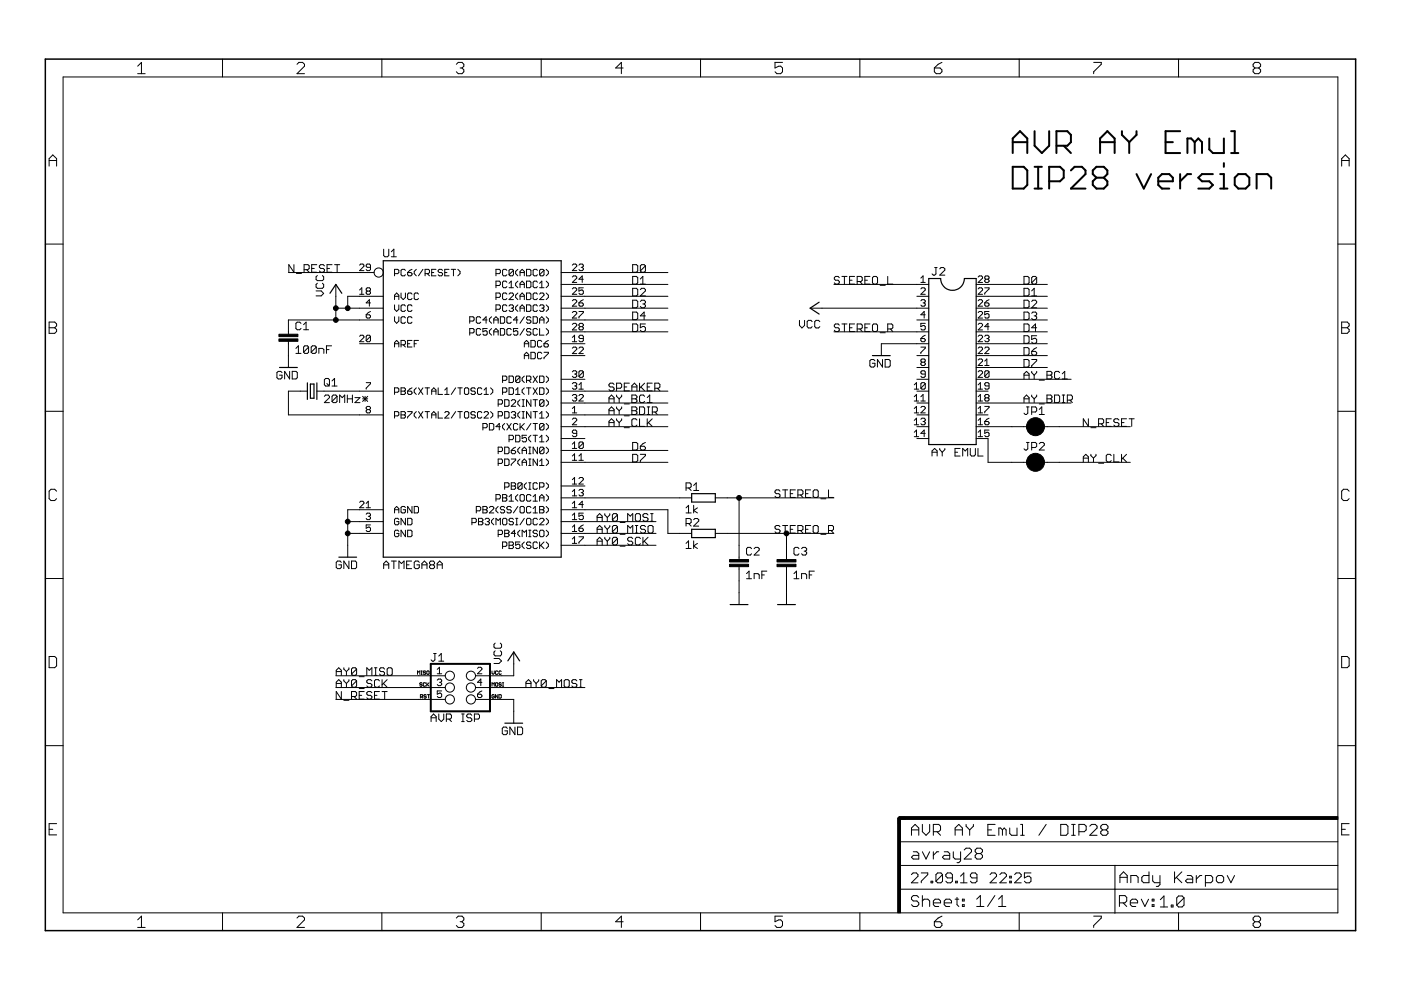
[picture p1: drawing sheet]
<svg xmlns="http://www.w3.org/2000/svg" width="297mm" height="210mm" viewBox="0 0 297 210" stroke-linecap="round" stroke-linejoin="round" font-family="sans-serif">
<g fill="none" stroke="#000" stroke-width=".21">
<path d="M13.4 16.3h270.3v177.2h-270.3zM29.2 14l.8-.8v2.4M29.2 15.6h1.6M47.2 12.5v3.8M63 13.6l.4-.4h.8l.4 .4v.4l-1.6 1.6h1.6M81 12.5v3.8M96.8 13.6l.4-.4h.8l.3 .4v.4l-.3 .4M97.6 14.4h.4M98 14.4l.3 .4v.4l-.3 .4h-.8l-.4-.4M114.7 12.5v3.8M132.1 14.4h-1.6l1.2-1.2v2.4M148.5 12.5v3.8"/>
<path d="M165.9 13.2h-1.6v1.2l.8-.4h.4l.4 .4v.8l-.4 .4h-.8l-.4-.4M182.3 12.5v3.8M198.1 14.4h1.2l.4 .4v.4l-.4 .4h-.8l-.4-.4zM199.7 13.2l-.8 .4-.8 .8M216.1 12.5v3.8M231.9 13.2h1.6v.4l-1.6 1.6v.4M249.9 12.5v3.8M266.1 14.4l-.4-.4v-.4l.4-.4h.8l.4 .4v.4l-.4 .4M266.1 14.4l-.4 .4v.4l.4 .4h.8l.4-.4v-.4l-.4-.4M266.1 14.4h.8M10.4 35.2v-1.6l.8-.7 .8 .7v1.6M10.4 34h1.6"/>
<path d="M284.5 34h1.5M284.5 35.2v-1.6l.7-.7 .8 .7v1.6M9.6 51.8h3.8M61.2 57.8h18.1M62.3 56.1v1.6l-1.1-1.6v1.6M62.8 58h1.1M64.5 57.2h.8l.3-.3v-.5l-.3-.3h-.8v1.6M65 57.2l.6 .5M66.1 56.9h.5M67.2 56.1h-1.1v1.6h1.1M67.3 58.4l-.3 .3v.5l.3 .3h1l.3-.3v-.5l-.3-.3M68.8 56.4l-.3-.3h-.5l-.3 .3v.2l.3 .3h.5l.3 .3v.2l-.3 .3h-.5l-.3-.3"/>
<path d="M69.3 56.9h.6M70.4 56.1h-1.1v1.6h1.1M71 56.1h1M71.5 56.1v1.6M76.2 56.2l.3-.2h.4l.3 .2v.3l-1 .9h1M78.5 56.7h-.6l-.3-.2 .3-.5h.4l.2 .2v.9l-.2 .3h-.4l-.3-.3M81.3 52.8v1.4l.3 .2h.5l.3-.2v-1.4M83 53.4l.5-.6v1.6M83 54.4h1M83.7 58h.6l.3-.2v-.5l-.3-.2h-.6v1.4M86 57.3l-.3-.2h-.4l-.3 .2v1l.3 .2h.4l.3-.2M86.4 57.8h.7l.3 .5-.3 .2h-.4l-.3-.2z"/>
<path d="M87.4 57.1l-1 .7M88.3 57.1l-.5 .5v.4l.5 .5M89.7 57.1l-1 1.4M90.1 58h.7l.3-.2v-.5l-.3-.2h-.7v1.4M90.6 58l.5 .5M91.5 57.8h.5M92.4 57.1h-.9v1.4h.9M93.8 57.3l-.2-.2h-.5l-.2 .2 .2 .5h.5l.2 .2-.2 .5h-.5l-.2-.2M94.3 57.8h.5M95.2 57.1h-.9v1.4h.9M95.7 57.1h.9M96.1 57.1v1.4"/>
<path d="M97.1 57.1l.4 .5v.4l-.4 .5M105.2 58h.7l.2-.2v-.5l-.2-.2h-.7v1.4M107.5 57.3l-.3-.2h-.4l-.2 .2v1l.2 .2h.4l.3-.2M107.5 59.8l-.3-.2h-.4l-.2 .2v1l.2 .2h.4l.3-.2M108.9 57.3l-.3-.2h-.4l-.3 .2v1M108.9 57.3v1l-.3 .2h-.4l-.3-.2M108.9 57.3l-1 1M109.8 57.1l-.5 .5v.4l.5 .5M109.8 59.6l-.5 .5v.4l.5 .5M110.3 58.5v-.9l.4-.5 .5 .5v.9M110.3 57.8h.9M111.6 57.1h.7l.3 .2v1l-.3 .2h-.7z"/>
<path d="M111.6 59.6h.7l.3 .2v1l-.3 .2h-.7zM113.9 57.3l-.2-.2h-.4l-.3 .2v1l.3 .2h.4l.2-.2M113.9 59.8l-.2-.2h-.4l-.3 .2v1l.3 .2h.4l.2-.2M115.3 57.3l-.2-.2h-.5l-.2 .2v1M115.3 57.3v1l-.2 .2h-.5l-.2-.2M115.3 57.3l-.9 1M115.8 57.1l.5 .5v.4l-.5 .5M115.8 59.6l.5 .5v.4l-.5 .5M119 57.8h22.6M121.3 56.2l.3-.2h.4l.3 .2v.3l-1 .9h1M121.3 58.7l.3-.2h.4l.3 .2v.3l-1 .9h1M122.7 56.2l.3-.2h.4l.3 .2-.3 .5"/>
<path d="M123.2 56.7h.2M123.4 56.7l.3 .2-.3 .5h-.4l-.3-.3M123.7 59.2h-1l.7-.7v1.4M134.1 56.1h.8l.3 .3v1l-.3 .3h-.8zM134.1 58.6h.8l.3 .3v1.1l-.3 .2h-.8zM135.8 59.2l.5-.6v1.6M136.8 56.4v1l-.2 .3h-.6l-.2-.3M136.8 56.4l-.2-.3h-.6l-.2 .3v1M136.8 56.4l-1 1M177.9 58.9l-.2-.3h-.6l-.2 .3v.3l.2 .2h.6l.2 .3v.3l-.2 .2h-.6l-.2-.2M178.5 58.6h1.1M179 58.6v1.6"/>
<path d="M180.1 59.4h.6M181.2 58.6h-1.1v1.6h1.1M181.7 59.7h.8l.3-.3v-.5l-.3-.3h-.8v1.6M182.3 59.7l.5 .5M183.4 59.4h.5M184.4 58.6h-1v1.6h1M185 58.9l.3-.3h.5l.3 .3v1.1l-.3 .2h-.5l-.3-.2zM188.2 58.6v1.6h1.1M195.2 59.9h1M195.2 59l.5-.5v1.4M198.2 56.7h.5M198.4 56.7v1.4l-.2 .2h-.3l-.3-.2"/>
<path d="M199.2 57l.3-.3h.5l.3 .3v.3l-1.1 1h1.1M207.4 58.7l.2-.2h.5l.2 .2v.3l-.9 .9h.9M209 59.2l-.2 .2 .2 .5h.5l.2-.2-.2-.5M209 59.2l-.2-.2 .2-.5h.5l.2 .2-.2 .5M209 59.2h.5M217.1 58.6h.8l.3 .3v1.1l-.3 .2h-.8zM219.8 58.9l-.3-.3h-.5l-.3 .3v1.1M219.8 58.9v1.1l-.3 .2h-.5l-.3-.2M219.8 58.9l-1.1 1.1M283.7 51.8h3.7M10.4 69.5h1.2M10.4 68.3h1.2l.4 .4v.4l-.4 .4 .4 .4v.4l-.4 .4h-1.2z"/>
<path d="M59.8 79l-.3-.3h-.5l-.3 .3v1.1l.3 .2h.5l.3-.2v-.6h-.6M61.2 72.4v5.5M61.4 78.7v1.6l-1.1-1.6v1.6M62 78.7h.8l.2 .3v1.1l-.2 .2h-.8zM62.7 73.9l.6-.6v1.6M62.7 74.9h1.1M63.8 68.6l-.3-.3h-.5l-.3 .3v1l.3 .3h.5l.3-.3M64.4 69.9h1M64.4 68.8l.5-.5v1.6M65.4 73.6v1.1l-.2 .2h-.6l-.2-.2M65.4 73.6l-.2-.3h-.6l-.2 .3v1.1M65.4 73.6l-1 1.1"/>
<path d="M67 61.7h1.1l.5 .5-.5 .5h-1.1M67.1 73.6v1.1l-.3 .2h-.5l-.3-.2M67.1 73.6l-.3-.3h-.5l-.3 .3v1.1M67.1 73.6l-1.1 1.1M67.3 60l-.3 .3v.6l.3 .2h1l.3-.2v-.6l-.3-.3M67.6 74.9v-1h.8l.3 .2v.8M69.2 74.1h.6M70.3 73.3h-1.1v1.6M71.2 65.3h10.1M71.2 60.3v7.5M76.2 71.3l.3-.2h.4l.3 .2v.2l-1 1h1M76.2 72.9h5.1"/>
<path d="M76.2 61.5l.5-.5v1.4M76.2 62.4h1M77.6 66.7h.7l.2 .5-.2 .2h-.4l-.3-.2zM77.9 61.7h.4M77.9 61.7l-.3 .2 .3 .5h.4l.2-.2v-.3l-.2-.2M77.9 61.7l-.3-.2 .3-.5h.4l.2 .3-.2 .4M78.5 71.3v.9l-.2 .3h-.4l-.3-.3M78.5 71.3l-.2-.2h-.4l-.3 .2v.9M78.5 64.2h-.9l.7-.7v1.4M78.5 66l-.9 .7M78.5 71.3l-.9 .9M81.3 62.8h-7.6v2.5"/>
<path d="M81.3 67.8h-20.1v3.1M83.7 63.5v-.9l.4-.5 .5 .5v.9M83.7 64.6v1l.4 .4 .5-.4v-1M83.7 67.2v.9l.4 .4 .5-.4v-.9M83.7 73.6v-1l.4-.4 .5 .4v1M83.7 72.9h.9M83.7 62.8h.9M85 62.1v1l.5 .4 .5-.4v-1M85 73.1h.7l.3-.2v-.5l-.3-.2h-.7v1.4M85.5 73.1l.5 .5M86 64.9l-.3-.3h-.4l-.3 .3v.9l.3 .2h.4l.3-.2M86 67.4l-.3-.2h-.4l-.3 .2v.9l.3 .2h.4l.3-.2"/>
<path d="M86.4 72.9h.5M87.4 62.4l-.3-.3h-.4l-.3 .3v.9l.3 .2h.4l.3-.2M87.4 64.9l-.3-.3h-.4l-.3 .3v.9l.3 .2h.4l.3-.2M87.4 67.4l-.3-.2h-.4l-.3 .2v.9l.3 .2h.4l.3-.2M87.4 72.2h-1v1.4h1M87.8 72.9h.5M88.7 62.4l-.2-.3h-.5l-.2 .3v.9l.2 .2h.5l.2-.2M88.7 72.2h-.9v1.4M99.6 68.1h.7l.2-.3v-.4l-.2-.2h-.7v1.3M99.6 70.6h.7l.2-.2v-.5l-.2-.2h-.7v1.4M101.9 67.4l-.2-.2h-.5l-.2 .2v.9l.2 .2h.5l.2-.2M101.9 69.9l-.2-.2h-.5l-.2 .2v.9l.2 .3h.5l.2-.3"/>
<path d="M103.3 69.7h-.9v.7l.7-.3 .2 .3v.4l-.2 .3h-.5l-.2-.3M103.3 67.8h-.9l.7-.6v1.3M104.2 67.2l-.4 .4v.5l.4 .4M104.2 69.7l-.4 .4v.5l.4 .5M104.7 68.5v-.9l.5-.4 .4 .4v.9M104.7 71.1v-1l.5-.4 .4 .4v1M104.7 70.4h.9M104.7 67.8h.9M105.2 65.6h.7l.2-.3v-.4l-.2-.3h-.7v1.4M105.2 63.1h.7l.2-.3v-.4l-.2-.3h-.7v1.4M105.2 60.5h.7l.2-.2v-.5l-.2-.2h-.7v1.4M106.1 67.2h.7l.2 .2v.9l-.2 .2h-.7z"/>
<path d="M106.1 69.7h.7l.2 .2v.9l-.2 .3h-.7zM107.5 62.4l-.3-.3h-.4l-.2 .3v.9l.2 .2h.4l.3-.2M107.5 64.9l-.3-.3h-.4l-.2 .3v.9l.2 .2h.4l.3-.2M107.9 79.7h.7l.3 .2v1l-.3 .2h-.7zM107.9 62.4l.3-.3h.4l.3 .3v.2l-1 .9h1M107.9 64.9l.3-.3h.4l.3 .3-.3 .4M107.9 61h1M107.9 60.1l.5-.5v1.4M108.4 67.4l-.2-.2h-.5l-.2 .2v.9l.2 .2h.5l.2-.2M108.4 69.9l-.2-.2h-.5l-.2 .2v.9l.2 .3h.5l.2-.3M108.4 65.3h.2M108.6 65.3l.3 .3-.3 .4h-.4l-.3-.2"/>
<path d="M109.8 69.7h-.9v.7l.7-.3 .2 .3v.4l-.2 .3h-.5l-.2-.3M109.8 62.1l-.5 .5v.5l.5 .4M109.8 64.6l-.5 .5v.5l.5 .4M109.8 67.8h-.9l.7-.6v1.3M110.2 79.9l-.2-.2h-.4l-.3 .2v1M110.2 79.9v1l-.2 .2h-.4l-.3-.2M110.2 79.9l-.9 1M110.3 61v-.9l.4-.5 .5 .5v.9M110.3 63.5v-.9l.4-.5 .5 .5v.9M110.3 66v-.9l.4-.5 .5 .5v.9M110.3 62.8h.9M110.3 65.3h.9"/>
<path d="M110.3 60.3h.9M111.2 79.7l-.5 .5v.4l.5 .5M111.2 72.9h.9M111.2 73.6v-1l.4-.4 .5 .4v1M111.2 76.1v-.9l.4-.5 .5 .5v.9M111.2 75.4h.9M111.2 69.7l-.9 1.4M111.2 67.2l-.9 1.3M111.6 62.1h.7l.3 .3v.9l-.3 .2h-.7zM111.6 64.6h.7l.3 .3v.9l-.3 .2h-.7zM112.6 67.4l-.3-.2h-.4l-.3 .4 .3 .2h.4l.3 .5-.3 .2h-.4l-.3-.2M112.6 69.9l-.3-.2h-.4l-.3 .4 .3 .3h.4l.3 .4-.3 .3h-.4l-.3-.3"/>
<path d="M112.6 72.2h.7l.2 .2v.9l-.2 .3h-.7zM112.6 74.7h.7l.2 .2v1l-.2 .2h-.7zM113 67.2h.7l.2 .2v.9l-.2 .2h-.7zM113 79.7l.9 1.4M113.9 62.4l-.2-.3h-.4l-.3 .3v.9l.3 .2h.4l.2-.2M113.9 64.9l-.2-.3h-.4l-.3 .3v.9l.3 .2h.4l.2-.2M113.9 69.9l-.2-.2h-.4l-.3 .2v.9l.3 .3h.4l.2-.3M113.9 79.7l-.9 1.4M114.4 68.5v-.9l.5-.4 .4 .4v.9M114.4 69.7v1.4h.9M114.4 79.7h.7l.2 .2v1l-.2 .2h-.7zM114.4 64.9l.2-.3h.5l.2 .3-.2 .4"/>
<path d="M114.4 62.4l.2-.3h.5l.2 .3v.2l-.9 .9h.9M114.4 61h.9M114.4 60.1l.5-.5v1.4M114.4 67.8h.9M114.9 72.4l-.3-.2h-.4l-.2 .2v.9l.2 .3h.4l.3-.3M114.9 74.9l-.3-.2h-.4l-.2 .2v1l.2 .2h.4l.3-.2M114.9 65.3h.2M115.1 65.3l.2 .3-.2 .4h-.5l-.2-.2M115.3 72.9h.7l.3 .4-.3 .3h-.4l-.3-.3zM115.3 74.7h1v.2l-1 1v.2M115.8 62.1l.5 .5v.5l-.5 .4M115.8 64.6l.5 .5v.5l-.5 .4"/>
<path d="M115.8 67.2l.5 .4v.5l-.5 .4M115.8 69.7l.5 .4v.5l-.5 .5M115.8 79.7l.5 .5v.4l-.5 .5M116.3 72.2l-1 .7M119 72.9h5M119 62.8h22.6M119 75.4h5M119 70.4h22.6M119 67.8h22.6M119 65.3h22.6M119 60.3h22.6M121.3 73.8l.3-.2h.4l.3 .2v.3l-1 .9h1"/>
<path d="M121.3 71.5l.5-.4v1.4M121.3 68.8l.3-.2h.4l.3 .2v.2l-1 1h1M121.3 66.3l.3-.3h.4l.3 .3v.2l-1 .9h1M121.3 72.5h1M121.3 61.3l.3-.3h.4l.3 .3v.2l-1 .9h1M121.3 63.8l.3-.3h.4l.3 .3v.2l-1 .9h1M121.3 78.8l.3-.2h.4l.3 .2-.3 .5M121.8 79.3h.2M122 79.3l.3 .2-.3 .5h-.4l-.3-.2M122.7 73.8l.3-.2h.4l.3 .2v.3l-1 .9h1M122.7 64.2h.7l.3 .5-.3 .2h-.4l-.3-.2zM122.7 66h1v.3l-1 .9v.2"/>
<path d="M123 69.3l-.3-.3 .3-.4h.4l.3 .2-.3 .5M123 69.3l-.3 .2 .3 .5h.4l.3-.3-.3-.4M123 69.3h.4M123.7 71.8h-.7l-.3-.3 .3-.4h.4l.3 .2v.9l-.3 .3h-.4l-.3-.3M123.7 61h-1v.7l.5-.2 .5 .2v.5l-.3 .2h-.4l-.3-.2M123.7 78.8v1l-.3 .2h-.4l-.3-.2M123.7 78.8l-.3-.2h-.4l-.3 .2v1M123.7 78.8l-1 1M123.7 63.5l-1 .7M134.1 61.1h.8l.3 .3v1.1l-.3 .2h-.8zM134.1 68.7h.8l.3 .2v1.1l-.3 .3h-.8zM134.1 66.2h.8l.3 .2v1.1l-.3 .3h-.8z"/>
<path d="M134.1 63.6h.8l.3 .3v1.1l-.3 .3h-.8zM135.8 61.4l.2-.3h.6l.2 .3v.3l-1 1h1M135.8 63.9l.2-.3h.6l.2 .3v.3l-.2 .3M135.8 60.2h1M136.3 64.5h.3M136.6 64.5l.2 .2v.3l-.2 .3h-.6l-.2-.3M136.8 68.7h-1v.8l.8-.3 .2 .3v.5l-.2 .3h-.6l-.2-.3M136.8 67h-1l.8-.8v1.6M169.5 67.9v1.1l.5 .5 .6-.5v-1.1M171.8 65.3h25.1M172.2 68.2l-.3-.3h-.5l-.3 .3v1.1l.3 .2h.5l.3-.2M173.8 68.2l-.3-.3h-.5l-.3 .3v1.1l.3 .2h.5l.3-.2"/>
<path d="M176.8 70.4h20.1M176.8 60.3h20.1M177.9 68.9l-.2-.2h-.6l-.2 .2v.3l.2 .3h.6l.2 .2v.3l-.2 .3h-.6l-.2-.3M178.5 68.7h1.1M179 68.7v1.6M180.1 69.5h.6M181.2 68.7h-1.1v1.6h1.1M181.7 69.7h.8l.3-.2v-.6l-.3-.2h-.8v1.6M182.3 69.7l.5 .6M183.4 69.5h.5M184.4 68.7h-1v1.6h1M185 68.9l.3-.2h.5l.3 .2v1.1l-.3 .3h-.5l-.3-.3z"/>
<path d="M185.5 76.5l-.3-.3h-.5l-.3 .3v1.1l.3 .2h.5l.3-.2v-.6h-.5M186.6 60.5h1.1M186.6 70.5h1.1M187.1 76.2v1.6l-1.1-1.6v1.6M187.7 76.2h.8l.2 .3v1.1l-.2 .2h-.8zM188.2 69.7h.8l.3-.2v-.6l-.3-.2h-.8v1.6M188.8 69.7l.5 .6M194.4 62.8h2.5M194.4 75.4h2.5M194.4 67.8h2.5M194.4 77.9h2.5M195.2 73.6h1v.2l-1 .9v.3"/>
<path d="M195.2 71.8h.7l.3 .4-.3 .3h-.4l-.3-.3zM195.2 61.3l.3-.3h.4l.3 .3v.2l-1 .9h1M195.2 63.8l.3-.3h.4l.3 .3-.3 .4M195.5 76.8l-.3-.2v-.3l.3-.2h.4l.3 .2-.3 .5M195.5 76.8l-.3 .2 .3 .5h.4l.3-.2-.3-.5M195.5 76.8h.4M195.7 64.2h.2M195.9 64.2l.3 .3-.3 .4h-.4l-.3-.2M196.2 68.6h-1v.7l.5-.3 .5 .3v.4l-.3 .3h-.4l-.3-.3M196.2 66.7h-1l.7-.7v1.4M196.2 79.3h-.7l-.3-.2 .3-.5h.4l.3 .2v1l-.3 .2h-.4l-.3-.2M196.2 71.1l-1 .7"/>
<path d="M196.9 72.9h-10v2.5M207 72.9h15.1M207 62.8h15.1M207 75.4h15.1M207 70.4h15.1M207 67.8h15.1M207 65.3h15.1M207 60.3h15.1M207 77.9h15.1M207.4 73.8l.2-.2h.5l.2 .2v.3l-.9 .9h.9M207.4 66.3l.2-.3h.5l.2 .3v.2l-.9 .9h.9M207.4 68.8l.2-.2h.5l.2 .2v.2l-.9 1h.9"/>
<path d="M207.4 71.3l.2-.2h.5l.2 .2v.2l-.9 1h.9M207.4 61.3l.2-.3h.5l.2 .3v.2l-.9 .9h.9M207.4 78.8l.2-.2h.5l.2 .2v.3l-.9 .9h.9M207.4 63.8l.2-.3h.5l.2 .3v.2l-.9 .9h.9M207.4 76.3l.2-.2h.5l.2 .2v.3l-.9 .9h.9M208.8 73.8l.2-.2h.5l.2 .2v.3l-.9 .9h.9M208.8 64.2h.7l.2 .5-.2 .2h-.5l-.2-.2zM208.8 71.3l.2-.2h.5l.2 .2-.2 .5M208.8 61h.9v.3l-.9 .9v.2M208.8 77.5h.9M208.8 76.6l.4-.5v1.4M209.2 71.8h.3"/>
<path d="M209.5 71.8l.2 .2-.2 .5h-.5l-.2-.3M209.7 66h-.9v.7l.4-.2 .5 .2v.5l-.2 .2h-.5l-.2-.2M209.7 78.8l-.2-.2h-.5l-.2 .2v1M209.7 78.8v1l-.2 .2h-.5l-.2-.2M209.7 69.3h-.9l.7-.7v1.4M209.7 78.8l-.9 1M209.7 63.5l-.9 .7M217.1 61.1h.8l.3 .3v1.1l-.3 .2h-.8zM217.1 76.2h.8l.3 .3v1.1l-.3 .2h-.8zM217.1 79.5h1.1M217.1 63.6h.8l.3 .3v1.1l-.3 .3h-.8zM217.1 66.2h.8l.3 .2v1.1l-.3 .3h-.8z"/>
<path d="M217.1 68.7h.8l.3 .2v1.1l-.3 .3h-.8zM217.1 71.2h.8l.3 .3v1l-.3 .3h-.8zM217.1 73.7h.8l.3 .3v1l-.3 .3h-.8zM218.7 62.7h1.1M218.7 76.2h1.1v.3l-1.1 1.1v.2M218.7 63.9l.3-.3h.5l.3 .3v.3l-1.1 1.1h1.1M218.7 74.5h.8l.3 .3v.2l-.3 .3h-.5l-.3-.3zM218.7 78.7v.3l.6 .5M218.7 66.4l.3-.2h.5l.3 .2v.3l-.3 .3M218.7 61.7l.6-.6v1.6M219.3 79.5v.8M219.3 67h.2"/>
<path d="M219.5 67l.3 .2v.3l-.3 .3h-.5l-.3-.3M219.8 71.2h-1.1v.8l.8-.3 .3 .3v.5l-.3 .3h-.5l-.3-.3M219.8 78.7v.3l-.5 .5M219.8 69.5h-1.1l.8-.8v1.6M219.8 73.7l-1.1 .8M222 78.7h.8l.2 .3v.3l-.2 .2 .2 .3v.3l-.2 .2h-.8zM222 79.5h.8M224.7 79l-.3-.3h-.5l-.3 .3v1.1l.3 .2h.5l.3-.2M225.2 79.3l.5-.6v1.6M284.5 69.5h1.1M284.5 68.3h1.1l.4 .4v.4l-.4 .4 .4 .4v.4l-.4 .4h-1.1zM9.6 87.2h3.8"/>
<path d="M65.2 82.9h-4v5.1h20.1M67.2 82.9h14.1M68.8 84l.2-.2h.6l.2 .2v.3l-1 1.1h1M68.8 80.5l.2-.3h.6l.2 .3v1.1l-.2 .3h-.6l-.2-.3zM69.3 81.3l.5 .6M70.4 81.9h1.1M70.4 80.8l.5-.6v1.7M71.5 84v1.1l-.3 .3h-.5l-.3-.3M71.5 84l-.3-.2h-.5l-.3 .2v1.1M71.5 84l-1.1 1.1M72 85.4v-1.6l.6 .5 .5-.5v1.6M73.6 83.8v1.6"/>
<path d="M73.6 84.6h1.1M74.7 83.8v1.6M75.2 84.3h1.1l-1.1 1.1h1.1M76.9 84.6h1.1M76.9 84l1.1 1.1M77.4 84v1.1M77.6 81.1h.9v.3l-.9 .9v.2M77.9 86.8l-.3-.2 .3-.4h.4l.2 .2-.2 .4M77.9 86.8l-.3 .3 .3 .4h.4l.2-.2-.2-.5M77.9 86.8h.4M78 84l-1.1 1.1M83.7 83.2h.6l.3-.3v-.4l-.3-.3h-.6v1.4"/>
<path d="M83.7 88.2h.6l.3-.2v-.5l-.3-.2h-.6v1.3M85 87.3h.7l.3 .2-.3 .5 .3 .2v.2l-.3 .2h-.7zM85 82.2h.7l.3 .3-.3 .4 .3 .5-.3 .2h-.7zM85 88h.7M85 82.9h.7M86.4 87.3h1v.2l-1 .9v.2M86.4 82.9h.7l.3 .5-.3 .2h-.4l-.3-.2zM87.4 82.2l-1 .7M88.3 82.2l-.5 .5v.5l.5 .4M88.3 87.3l-.5 .4v.5l.5 .4M88.7 87.3l1 1.3M88.7 82.2l1 1.4"/>
<path d="M89.7 87.3l-1 1.3M89.7 82.2l-1 1.4M90.1 87.3h1M90.1 82.2h1M90.6 82.2v1.4M90.6 87.3v1.3M91.5 88h.9M91.5 83.6v-.9l.5-.5 .4 .5v.9M91.5 88.6v-.9l.5-.4 .4 .4v.9M91.5 82.9h.9M92.9 87.3v1.3h.9M92.9 82.2v1.4h.9"/>
<path d="M94.3 87.5l.2-.2h.5l.2 .2v.2l-.9 .9h.9M94.3 83.6h.9M94.3 82.7l.5-.5v1.4M96.6 87.3l-.9 1.3M96.6 82.2l-.9 1.4M97.1 87.3h.9M97.1 82.2h.9M97.5 82.2v1.4M97.5 87.3v1.3M98.7 87.3h.4l.3 .2v.9l-.3 .2h-.4l-.2-.2v-.9zM98.7 82.2h.4l.3 .3v.9l-.3 .2h-.4l-.2-.2v-.9zM100.8 87.5l-.3-.2h-.4l-.3 .4 .3 .3h.4l.3 .2v.2l-.3 .2h-.4l-.3-.2"/>
<path d="M100.8 82.5l-.3-.3h-.4l-.3 .5 .3 .2h.4l.3 .5-.3 .2h-.4l-.3-.2M102.2 87.5l-.3-.2h-.4l-.3 .2v.9l.3 .2h.4l.3-.2M102.2 82.5l-.3-.3h-.4l-.3 .3v.9l.3 .2h.4l.3-.2M102.4 90.7h.7l.2-.2v-.5l-.2-.2h-.7v1.4M102.6 87.5l.2-.2h.5l.2 .2v.2l-.9 .9h.9M102.6 83.6h.9M102.6 82.7l.5-.5v1.4M103.8 89.8h.7l.2 .2v.9l-.2 .3h-.7zM104 87.3l.5 .4v.5l-.5 .4M104 82.2l.5 .5v.5l-.5 .4M105.6 85.7h.7l.2-.3v-.4l-.2-.2h-.7v1.3M105.6 88.2h.7l.2-.2v-.5l-.2-.2h-.7v1.3"/>
<path d="M105.6 95.7h.7l.2-.2v-.5l-.2-.2h-.7v1.4M105.6 98.3h.7l.2-.3v-.4l-.2-.3h-.7v1.4M106.1 90.5h-.9l.7-.7v1.4M106.6 80.6h.6l.3-.2v-.5l-.3-.2h-.6v1.4M106.6 83.2h.6l.3-.3v-.4l-.3-.3h-.6v1.4M107 89.8l-.4 .4v.5l.4 .5M107 84.8h.7l.2 .2v.9l-.2 .2h-.7zM107 87.3h.7l.2 .2v.9l-.2 .2h-.7zM107 94.8h.7l.2 .2v1l-.2 .2h-.7zM107 97.3h.7l.2 .3v.9l-.2 .2h-.7zM107.5 89.8l.9 1.4M107.9 82.2h.7l.3 .3v.9l-.3 .2h-.7z"/>
<path d="M107.9 93.2h.7l.3-.2v-.5l-.3-.2h-.7v1.4M108.4 87.5l.2-.2h.5l.2 .2-.2 .5M108.4 85l.2-.2h.5l.2 .2v.2l-.9 .9h.9M108.4 95.5h.7l.2 .5-.2 .2h-.5l-.2-.2zM108.4 97.3h.9v.3l-.9 .9v.2M108.4 89.8l-.9 1.4M108.9 88h.2M109.1 88l.2 .2-.2 .4h-.5l-.2-.2M109.3 92.3h.7l.2 .2v1l-.2 .2h-.7zM109.3 83.6h.9M109.3 82.7l.5-.5v1.4M109.3 94.8l-.9 .7"/>
<path d="M109.8 90l-.2-.2h-.5l-.2 .2v.9l.2 .3h.5l.2-.3M110.2 84.8l-.4 .4v.5l.4 .4M110.2 87.3l-.4 .4v.5l.4 .4M110.2 94.8l-.4 .5v.4l.4 .5M110.2 97.3l-.4 .5v.5l.4 .4M110.3 89.8v1.4M110.5 90.5l.7 .7M110.7 96.2v-.9l.5-.5 .4 .5v.9M110.7 98.7v-.9l.5-.5 .4 .5v.9M110.7 87.3h.5M110.7 88.6h.5M110.7 98h.9"/>
<path d="M110.7 95.5h.9M110.7 84.8h.5M110.7 86.1h.5M110.9 84.8v1.3M110.9 87.3v1.3M111.2 82.2l-.5 .5v.5l.5 .4M111.2 89.8l-.9 .9M111.6 92.3h-.9v.7l.7-.2 .2 .2v.5l-.2 .2h-.5l-.2-.2M111.6 80.6h.7l.3-.2v-.5l-.3-.2h-.7v1.4M111.6 82.2h1M112.1 97.3h.5M112.1 98.7h.5"/>
<path d="M112.1 94.8h.5M112.1 96.2h.5M112.1 82.2v1.4M112.1 80.6l.5 .5M112.3 94.8v1.4M112.3 97.3v1.4M112.6 84.8v1.3l-1-1.3v1.3M112.6 87.3v1.3l-1-1.3v1.3M112.6 92.3l-.5 .5v.4l.5 .5M112.6 89.8l-1 1.4M113 87.3h.9M113 92.3h.9"/>
<path d="M113 89.8h.9M113 84.8h.9M113 82.2l.9 1.4M113.5 84.8v1.3M113.5 87.3v1.3M113.5 89.8v1.4M113.5 92.3v1.4M113.9 94.8v1.4l-.9-1.4v1.4M113.9 97.3v1.4l-.9-1.4v1.4M113.9 82.2l-.9 1.4M114.4 82.2h.7l.2 .3v.9l-.2 .2h-.7zM114.4 88.6h.9"/>
<path d="M114.4 98.7h.9M114.4 97.8l.5-.5v1.4M114.4 87.7l.5-.4v1.3M114.4 92.8l.5-.5v1.4M114.4 93.7h.9M115.3 85l-.2-.2h-.5l-.2 .2v.9M115.3 90l-.2-.2h-.5l-.2 .2v.9M115.3 95l-.2-.2h-.5l-.2 .2v1M115.3 85v.9l-.2 .2h-.5l-.2-.2M115.3 90v.9l-.2 .3h-.5l-.2-.3M115.3 95v1l-.2 .2h-.5l-.2-.2M115.3 95l-.9 1"/>
<path d="M115.3 90l-.9 .9M115.3 85l-.9 .9M115.8 82.2l.5 .5v.5l-.5 .4M115.8 84.8l.5 .4v.5l-.5 .4M115.8 87.3l.5 .4v.5l-.5 .4M115.8 89.8l.5 .4v.5l-.5 .5M115.8 92.3l.5 .5v.4l-.5 .5M115.8 94.8l.5 .5v.4l-.5 .5M115.8 97.3l.5 .5v.5l-.5 .4M119 88h22.6M119 82.9h22.6M119 98h22.6"/>
<path d="M119 95.5h22.6M119 90.5h22.6M119 93h5M119 85.4h22.6M119 80.4h5M121.3 88.9l.3-.2h.4l.3 .2v.2l-1 1h1M121.3 95.1h1M121.3 86.6l.5-.4v1.3M121.3 94.2l.5-.5v1.4M121.3 96.7l.5-.5v1.4M121.3 87.5h1M121.3 83.9l.3-.2h.4l.3 .2-.3 .4"/>
<path d="M121.3 81.4l.3-.3h.4l.3 .3-.3 .4M121.3 97.6h1M121.8 84.3h.2M121.8 81.8h.2M122 81.8l.3 .3v.2l-.3 .2h-.4l-.3-.2M122 84.3l.3 .3-.3 .4h-.4l-.3-.2M122.3 91.9h-.7l-.3-.2 .3-.5h.4l.3 .2v1l-.3 .2h-.4l-.3-.2M122.7 83.9l.3-.2h.4l.3 .2v.2l-1 .9h1M122.7 97.6h1M122.7 96.7l.5-.5v1.4M122.7 81.6l.5-.5v1.4M122.7 82.5h1"/>
<path d="M123.7 93.9v.9l-.3 .3h-.4l-.3-.3M123.7 93.9l-.3-.2h-.4l-.3 .2v.9M123.7 93.9l-1 .9M129.1 84.6h1.1M129.1 87.9v-1.1l.5-.5 .6 .5v1.1M129.1 85.4v-1.1l.5-.5 .6 .5v1.1M129.1 90.4v-1.1l.5-.5 .6 .5v1.1M129.1 87.1h1.1M129.1 89.6h1.1M130.2 81.5l-.3-.3h-.5l-.3 .3v.3l.3 .2h.5l.3 .3v.3l-.3 .3h-.5l-.3-.3M130.7 82.3h.8l.3-.3v-.5l-.3-.3h-.8v1.7M130.7 83.8v.2l.6 .6"/>
<path d="M130.7 86.3v.3l.6 .5M130.7 88.8v.2l.6 .6M131.3 84.6v.8M131.3 87.1v.8M131.3 89.6v.8M131.8 86.3v.3l-.5 .5M131.8 83.8v.2l-.5 .6M131.8 88.8v.2l-.5 .6M132.4 90.7h1M132.4 85.6h1M132.4 88.2h1M132.4 82h.5"/>
<path d="M133.4 81.2h-1v1.7h1M134 83.8h.8l.2 .2v.3l-.2 .3 .2 .2v.3l-.2 .3h-.8zM134 84.6h.8M134 86.3h.8l.2 .3v.2l-.2 .3 .2 .3v.2l-.2 .3h-.8zM134 82.9v-1.1l.5-.6 .5 .6v1.1M134 87.1h.8M134 82h1M134.1 96.3h.8l.3 .3v1.1l-.3 .2h-.8zM134.1 93.8h.8l.3 .3v1.1l-.3 .2h-.8zM135 89l-.2-.2h-.6l-.2 .2v1.1l.2 .3h.6l.2-.3M135.6 86.3h.8l.3 .3v1l-.3 .3h-.8zM135.6 81.2v1.7"/>
<path d="M135.6 88.8v1.6h1.1M135.8 94.6h.8l.2 .3v.3l-.2 .2h-.6l-.2-.2zM135.8 96.3h1v.3l-1 1.1v.2M135.9 82l.8 .9M136.7 84l-.3-.2h-.5l-.3 .2v1.1l.3 .3h.5l.3-.3M136.7 81.2l-1.1 1.1M136.8 93.8l-.5 .3-.5 .5M137.2 85.4h1.1M137.2 87.9h.6M137.2 86.3h.6M137.2 84.3l.6-.5v1.6M137.2 82h.6"/>
<path d="M137.2 88.8v1.6M137.5 86.3v1.6M137.5 89.6l.8 .8M138.3 88.8l-1.1 1.1M138.3 81.2h-1.1v1.7h1.1M138.3 87.4h.8l.3-.3v-.5l-.3-.3h-.8v1.6M138.8 87.4l.6 .5M138.8 82.3h.8l.3-.3v-.5l-.3-.3h-.8v1.7M139.4 82.3l.5 .6M193.8 87.5h1M193.8 92.6h1M193.8 90.1h1"/>
<path d="M193.8 85h1M193.8 82.5h1M193.8 81.6l.5-.5v1.4M193.8 84.1l.5-.4v1.3M193.8 86.6l.5-.4v1.3M193.8 89.1l.5-.4v1.4M193.8 91.7l.5-.5v1.4M194.4 88h2.5M194.4 82.9h2.5M194.4 90.5h2.5M194.4 93h2.5M194.4 85.4h2.5"/>
<path d="M194.4 80.4h2.5M195.2 86.4l.3-.2h.4l.3 .2v.2l-1 .9h1M195.2 88.9l.3-.2h.4l.3 .2-.3 .5M195.2 85h1M195.2 84.1l.5-.4v1.3M195.7 89.4h.2M195.9 89.4l.3 .2-.3 .5h-.4l-.3-.3M196.2 81.4l-.3-.3h-.4l-.3 .3v.9M196.2 91.9h-1l.7-.7v1.4M196.2 81.4v.9l-.3 .2h-.4l-.3-.2M196.2 81.4l-1 .9M197.6 96.7v-1.1l.6-.5 .5 .5v1.1"/>
<path d="M197.6 95.9h1.1M199.2 95.1v.2l.6 .6M199.8 95.9v.8M200.3 95.1v.2l-.5 .6M202.5 95.9h.5M203.6 95.1h-1.1v1.6h1.1M204.1 96.7v-1.6l.5 .5 .6-.5v1.6M205.7 95.1v1.3l.3 .3h.5l.3-.3v-1.3M207 88h2.5M207 82.9h2.5M207 93h2.5v5h8.4M207 90.5h10.9"/>
<path d="M207 85.4h20.1M207 80.4h20.1M207.3 95.1v1.6h1.1M207.4 87.5h.9M207.4 92.6h.9M207.4 90.1h.9M207.4 85h.9M207.4 82.5h.9M207.4 91.7l.5-.5v1.4M207.4 81.6l.5-.5v1.4M207.4 84.1l.5-.4v1.3M207.4 86.6l.5-.4v1.3"/>
<path d="M207.4 89.1l.5-.4v1.4M208.8 86.2h.9v.2l-.9 .9v.2M208.8 89.4h.7l.2 .4-.2 .3h-.5l-.2-.3zM209 84.3h.5M209 84.3l-.2-.2 .2-.4h.5l.2 .2-.2 .4M209 84.3l-.2 .3 .2 .4h.5l.2-.2v-.2l-.2-.3M209.7 81.8h-.7l-.2-.2 .2-.5h.5l.2 .3v.9l-.2 .2h-.5l-.2-.2M209.7 91.2h-.9v.7l.4-.2 .5 .2v.5l-.2 .2h-.5l-.2-.2M209.7 88.7l-.9 .7M217.1 84.6h1.1M217.1 80.3v-1l.5-.6 .6 .6v1M217.1 85.4v-1.1l.5-.5 .6 .5v1.1"/>
<path d="M217.6 86.3h.6M217.6 93.8h.6M217.9 86.3v1.3l-.3 .3h-.2l-.3-.3M217.9 93.8v1.4l-.3 .2h-.2l-.3-.2M218.7 87.4h.8l.3-.3v-.5l-.3-.3h-.8v1.6M218.7 83.8v.2l.6 .6M218.7 94.9h.8l.3-.3v-.5l-.3-.3h-.8v1.6M219.3 84.6v.8M219.8 83.8v.2l-.5 .6M220.3 80.6h1.1M220.3 87.9h1.1M220.3 86.8l.6-.5v1.6"/>
<path d="M220.3 94.1l.3-.3h.5l.3 .3v.3l-1.1 1h1.1M220.3 85.6h1.1M221.2 98h18.4M221.2 90.5h18.4M222 83.8h.8l.2 .2v.3l-.2 .3 .2 .2v.3l-.2 .3h-.8zM222 84.6h.8M223.6 83.8h.8l.3 .2v1.1l-.3 .3h-.8zM225.2 85.4h.5M225.2 83.8h.5M225.2 80.3h1.1M225.5 83.8v1.6M226.3 84.8h.8l.3-.2v-.6l-.3-.2h-.8v1.6"/>
<path d="M226.8 84.8l.6 .6M229.7 97.9v-1l.5-.6 .6 .6v1M229.7 97.1h1.1M230.8 88.8v1.6l-1.1-1.6v1.6M231.3 90.7h1.1M231.3 96.3v.3l.5 .5M231.8 97.1v.8M232.4 96.3v.3l-.6 .5M232.9 89.9h.8l.3-.3v-.6l-.3-.2h-.8v1.6M232.9 98.2h1.1M233.4 89.9l.6 .5M234.5 89.6h.6"/>
<path d="M235.6 96.6l-.2-.3h-.6l-.3 .3v1.1l.3 .2h.6l.2-.2M235.6 88.8h-1.1v1.6h1.1M236.2 96.3v1.6h1M237.2 89l-.2-.2h-.6l-.2 .2v.3l.2 .3h.6l.2 .3v.2l-.2 .3h-.6l-.2-.3M237.8 89.6h.5M237.8 96.3v1.6M238 97.1l.8 .8M238.8 88.8h-1v1.6h1M238.8 96.3l-1 1.1M239.4 88.8h1.1M239.9 88.8v1.6M283.7 87.2h3.7"/>
<path d="M12 104.1l-.4-.4h-.8l-.4 .4v1.6l.4 .4h.8l.4-.4M72.4 119.2l-.3-.2h-.5l-.3 .2v1.1l.3 .3h.5l.3-.3v-.5h-.6M73.7 110.6h7.6M73.7 113.1h7.6M74 119v1.6l-1.1-1.6v1.6M74.5 119h.8l.3 .2v1.1l-.3 .3h-.8zM76.2 106.5l.3-.2h.4l.3 .2v.2l-1 1h1M77.6 109l.3-.2h.4l.2 .2-.2 .5M77.6 107.7h.9M77.6 106.7l.5-.4v1.4M78.1 109.5h.2M78.3 109.5l.2 .2-.2 .5h-.4l-.3-.3"/>
<path d="M78.5 111.3h-.9v.7l.5-.2 .4 .2v.5l-.2 .2h-.4l-.3-.2M81.3 108.1h-7.6v10M81.3 119.8h1.1M83 119h1M83.5 119v1.6M83.7 108.8v-1l.4-.4 .5 .4v1M83.7 108.1h.9M84.6 112.6l-.3-.2h-.4l-.2 .2v1l.2 .2h.4l.3-.2v-.5h-.5M84.6 110.1l-.3-.2h-.4l-.2 .2v.9l.2 .3h.4l.3-.3v-.4h-.5M86 107.6l-.3-.2h-.4l-.3 .2v.9l.3 .3h.4l.3-.3v-.4h-.5M86 109.9v1.4l-1-1.4v1.4M86 112.4v1.4l-1-1.4v1.4"/>
<path d="M86.2 119.8h.5M86.4 112.4h.7l.3 .2v1l-.3 .2h-.7zM86.4 109.9h.7l.3 .2v.9l-.3 .3h-.7zM87.3 119h-1.1v1.6h1.1M87.4 107.4v1.4l-1-1.4v1.4M87.8 107.4h.7l.2 .2v.9l-.2 .3h-.7zM88.9 119.2l-.3-.2h-.5l-.3 .2v1.1l.3 .3h.5l.3-.3v-.5h-.5M89.5 119.8h1M91.3 119.8h.6M91.3 119.8l-.2-.3v-.3l.2-.2h.6l.2 .2v.3l-.2 .3M91.3 119.8l-.2 .2v.3l.2 .3h.6l.2-.3v-.3l-.2-.2M92.7 119.8h1.1"/>
<path d="M100.1 110.8h.7l.2-.2v-.5l-.2-.2h-.7v1.4M101 108.3h.7l.2-.2v-.5l-.2-.2h-.7v1.4M101.5 109.9h.7l.2 .2-.2 .5 .2 .2v.2l-.2 .3h-.7zM101.5 110.6h.7M102.4 107.4h.7l.2 .2-.2 .5 .2 .4-.2 .3h-.7zM102.4 108.1h.7M102.8 110.1l.3-.2h.4l.3 .2-.3 .5M103.3 110.6h.2M103.5 110.6l.3 .2-.3 .5h-.4l-.3-.3M103.8 107.6l.2-.2h.5l.2 .2v.2l-.9 1h.9M104.7 109.9l-.5 .5v.4l.5 .5M105.2 105.8h.7l.2-.2v-.5l-.2-.2h-.7v1.4"/>
<path d="M105.2 111.3v-1.4l.4 .5 .5-.5v1.4M105.6 113.3h.7l.2-.2v-.5l-.2-.2h-.7v1.4M105.6 107.4l-.4 .4v.5l.4 .5M106.6 104.9h.6l.3 .2-.3 .5 .3 .4-.3 .3h-.6zM106.6 115.8h.6l.3-.2v-.5l-.3-.2h-.6v1.4M106.6 105.6h.6M106.8 109.9h.4l.3 .2v.9l-.3 .3h-.4l-.2-.3v-.9zM107 107.6l-.2-.2h-.5l-.2 .2 .2 .5h.5l.2 .2v.2l-.2 .3h-.5l-.2-.3M107 112.4h.7l.2 .2-.2 .5 .2 .5-.2 .2h-.7zM107 103.3h.7l.2-.3v-.4l-.2-.2h-.7v1.3M107 113.1h.7M107.9 114.9h.7l.3 .2-.3 .5 .3 .5-.3 .2h-.7z"/>
<path d="M107.9 115.6h.7M107.9 106.3h1M107.9 105.3l.5-.4v1.4M108.4 102.4h.7l.2 .2-.2 .4 .2 .5-.2 .2h-.7zM108.4 107.6l-.2-.2h-.5l-.2 .4 .2 .3h.5l.2 .4-.2 .3h-.5l-.2-.3M108.4 103h.7M108.9 110.1l-.3-.2h-.4l-.3 .5 .3 .2h.4l.3 .2v.2l-.3 .3h-.4l-.3-.3M109.3 109.9h.5M109.3 111.3h.5M109.3 113.1h-.9l.7-.7v1.4M109.6 109.9v1.4M109.8 104.9l-.5 .4v.5l.5 .5"/>
<path d="M109.8 107.4l-.9 1.4M110.2 114.9h-.9v.7l.7-.2 .2 .2v.5l-.2 .2h-.4l-.3-.2M110.2 112.4l-.4 .5v.4l.4 .5M110.5 107.4h.4l.3 .2v.9l-.3 .3h-.4l-.2-.3v-.9zM110.5 104.9h.4l.3 .2v.9l-.3 .3h-.4l-.2-.3v-.9zM110.7 102.6v.9l-.2 .2h-.5l-.2-.2M110.7 113.8v-1.4l.5 .5 .4-.5v1.4M110.7 102.6l-.2-.2h-.5l-.2 .2v.9M110.7 102.6l-.9 .9M111.2 114.9l-.5 .5v.4l.5 .5M111.2 109.9l-.9 1.4M111.6 102.4l-.4 .4v.5l.4 .4"/>
<path d="M111.9 109.9h.4l.3 .2v.9l-.3 .3h-.4l-.3-.3v-.9zM112.1 113.8h.5M112.1 112.4h.5M112.1 102.4h.5M112.1 103.7h.5M112.3 102.4v1.3M112.3 112.4v1.4M112.6 107.6l-.3-.2h-.4l-.3 .2v.9l.3 .3h.4l.3-.3M112.6 115.1l-.3-.2h-.4l-.3 .5 .3 .2h.4l.3 .5-.3 .2h-.4l-.3-.2M112.6 105.1l-.3-.2h-.4l-.3 .2v.9l.3 .3h.4l.3-.3M113 108.8h.9M113 106.3h.9"/>
<path d="M113 107.8l.5-.4v1.4M113 105.3l.5-.4v1.4M113.9 115.1l-.2-.2h-.4l-.3 .2v1l.3 .2h.4l.2-.2M113.9 102.6l-.2-.2h-.4l-.3 .2v.9l.3 .2h.4l.2-.2M113.9 110.1l-.2-.2h-.4l-.3 .2v.9l.3 .3h.4l.2-.3M113.9 112.6l-.2-.2h-.4l-.3 .2 .3 .5h.4l.2 .2-.2 .5h-.4l-.3-.2M114.4 107.4h.7l.2 .2-.2 .5 .2 .4-.2 .3h-.7zM114.4 103.3h.7l.2-.3v-.4l-.2-.2h-.7v1.3M114.4 106.3v-1l.5-.4 .4 .4v1M114.4 114.9v1.4M114.4 110.1l.2-.2h.5l.2 .2v.3l-.9 .9h.9M114.4 108.1h.7"/>
<path d="M114.4 105.6h.9M114.6 112.4h.5l.2 .2v1l-.2 .2h-.5l-.2-.2v-1zM114.6 115.6l.7 .7M115.3 114.9l-.9 .9M115.8 107.4l.5 .4v.5l-.5 .5M115.8 114.9l.5 .5v.4l-.5 .5M115.8 102.4l.5 .4v.5l-.5 .4M115.8 104.9l.5 .4v.5l-.5 .5M115.8 109.9l.5 .5v.4l-.5 .5M115.8 112.4l.5 .5v.4l-.5 .5M119 115.6h20.1M119 110.6h20.1"/>
<path d="M119 113.1h20.1M119 108.1h22.6v5h5M119 105.6h27.6M119 103h5M121.3 101.7l.5-.5v1.4M121.3 114.3l.5-.5v1.4M121.3 104.2l.5-.4v1.3M121.3 106.7l.5-.4v1.4M121.3 109.2l.5-.4v1.4M121.3 111.8l.5-.5v1.4M121.3 115.2h1M121.3 110.2h1"/>
<path d="M121.3 112.7h1M121.3 107.7h1M121.3 105.1h1M121.3 102.6h1M122.7 101.5l.3-.3h.4l.3 .3v.2l-1 .9h1M122.7 104l.3-.2h.4l.3 .2-.3 .5M122.7 113.8h1v.2l-1 1v.2M122.7 112h.7l.3 .5-.3 .2h-.4l-.3-.2zM123.2 104.5h.2M123.4 104.5l.3 .2v.2l-.3 .2h-.4l-.3-.2M123.7 108.8h-1v.7l.5-.3 .5 .3v.4l-.3 .3h-.4l-.3-.3M123.7 111.3l-1 .7"/>
<path d="M123.7 107h-1l.7-.7v1.4M126.6 112.2h1.1M126.6 110.5v-1.1l.5-.5 .6 .5v1.1M126.6 113v-1l.5-.6 .6 .6v1M126.6 115.5v-1l.5-.6 .6 .6v1M126.6 109.7h1.1M126.6 114.7h1.1M128.2 108.9v.3l.6 .5M128.2 111.4v.3l.6 .5M128.2 113.9v.3l.6 .5M128.8 109.7v.8M128.8 112.2v.8"/>
<path d="M128.8 114.7v.8M129.3 108.9v.3l-.5 .5M129.3 111.4v.3l-.5 .5M129.3 113.9v.3l-.5 .5M130.9 114.2l-1.1 1.1M130.9 114.2l-.3-.3h-.5l-.3 .3v1.1M130.9 111.7l-.3-.3h-.5l-.3 .3v1.1M130.9 111.7v1.1l-.3 .2h-.5l-.3-.2M130.9 109.2l-.3-.3h-.5l-.3 .3v1M130.9 109.2v1l-.3 .3h-.5l-.3-.3M130.9 114.2v1.1l-.3 .2h-.5l-.3-.2M130.9 109.2l-1.1 1"/>
<path d="M130.9 111.7l-1.1 1.1M131.5 113.3h1M131.5 110.8h1M131.5 115.8h1M133.1 110.5v-1.6l.5 .5 .6-.5v1.6M133.1 113v-1.6l.5 .6 .6-.6v1.6M134.2 114.2l-.3-.3h-.6l-.2 .3v.3l.2 .2h.6l.3 .3v.3l-.3 .2h-.6l-.2-.2M134.7 111.4h.5M134.7 113h.5M135 108.9h.5l.3 .3v1l-.3 .3h-.5l-.3-.3v-1zM135 111.4v1.6M135.8 114.2l-.3-.3h-.5l-.3 .3v1.1l.3 .2h.5l.3-.2"/>
<path d="M136.3 113.9v1.6M136.6 114.7l.8 .8M136.9 111.7l-.3-.3h-.5l-.3 .3v.3l.3 .2h.5l.3 .3v.3l-.3 .2h-.5l-.3-.2M137.4 111.7l.3-.3h.5l.3 .3v1.1l-.3 .2h-.5l-.3-.2zM137.4 109.2l-.3-.3h-.5l-.3 .3v.2l.3 .3h.5l.3 .3v.2l-.3 .3h-.5l-.3-.3M137.4 113.9l-1.1 1.1M137.9 108.9h.6M137.9 110.5h.6M138.2 108.9v1.6M145.5 107.7l.5-.6v1.7M145.5 115.2l.5-.5v1.6M145.5 108.8h1"/>
<path d="M145.5 116.3h1M145.5 103.5h.8l.2-.3v-.5l-.2-.3h-.8v1.6M145.5 111h.8l.2-.3v-.5l-.2-.3h-.8v1.6M146 103.5l.5 .5M146 111l.5 .5M147.1 107.1v1.7M147.1 114.7v1.6M147.1 102.9l.5-.5v1.6M147.1 104h1M147.1 110.2l.2-.3h.6l.2 .3v.3l-1 1h1M147.9 107.7l-.8 .5 .8 .6M147.9 115.2l-.8 .6 .8 .5"/>
<path d="M151.7 113.1h25.1M151.7 105.6h25.1M156.7 105.6v13M159.3 116.3l-.2-.2h-.6l-.2 .2v1.1l.2 .3h.6l.2-.3M159.9 116.3l.3-.2h.5l.3 .2v.3l-1.1 1.1h1.1M165.4 111.7l-.3-.3h-.5l-.3 .3v.3l.3 .2h.5l.3 .3v.3l-.3 .2h-.5l-.3-.2M165.4 104.1l-.3-.2h-.5l-.3 .2v.3l.3 .3h.5l.3 .2v.3l-.3 .3h-.5l-.3-.3M165.9 103.9h1.1M165.9 111.4h1.1M166.5 103.9v1.6M166.5 111.4v1.6M166.8 113.1v5.5"/>
<path d="M167.6 104.7h.5M167.6 112.2h.5M168.6 103.9h-1v1.6h1M168.6 111.4h-1v1.6h1M169.2 104.9h.8l.2-.2v-.6l-.2-.2h-.8v1.6M169.2 112.5h.8l.2-.3v-.5l-.2-.3h-.8v1.6M169.4 116.3l-.3-.2h-.5l-.3 .2v1.1l.3 .3h.5l.3-.3M169.7 104.9l.5 .6M169.7 112.5l.5 .5M169.9 116.3l.3-.2h.6l.2 .2v.3l-.2 .3M170.5 116.9h.3M170.8 116.9l.2 .2v.3l-.2 .3h-.6l-.3-.3"/>
<path d="M170.8 104.7h.5M170.8 112.2h.5M171.9 103.9h-1.1v1.6h1.1M171.9 111.4h-1.1v1.6h1.1M172.4 104.1l.3-.2h.5l.3 .2v1.1l-.3 .3h-.5l-.3-.3zM172.4 111.7l.3-.3h.5l.3 .3v1.1l-.3 .2h-.5l-.3-.2zM174 105.7h1.1M174 113.3h1.1M175.7 103.9v1.6h1M175.7 112.5h.8l.2-.3v-.5l-.2-.3h-.8v1.6M176.2 112.5l.5 .5M286 104.1l-.4-.4h-.8l-.3 .4v1.6l.3 .4h.8l.4-.4"/>
<path d="M9.6 122.7h3.8M10.4 139.2h1.2l.4 .4v1.6l-.4 .4h-1.2zM81.3 120.6v-1.1l.6-.5 .5 .5v1.1M84.6 120.6v-1.6l.5 .5 .6-.5v1.6M89.5 120.6v-1.1l.5-.5 .5 .5v1.1M91.9 138.6h.6M92.2 138.6v1.3l-.3 .3h-.2l-.3-.3M92.7 120.6v-1.1l.5-.5 .6 .5v1.1M93 139.1l.6-.5v1.6M104.7 139.6h1.1l.5 .5-.5 .6h-1.1M105 136.4l-.3 .2v.6l.3 .2h1.1l.2-.2v-.6l-.2-.2M105 138l-.3 .3v.5l.3 .3h1.1l.2-.3v-.5l-.2-.3"/>
<path d="M108.9 138.2v5.1h-8.1M156.7 120.1v8.1M158.3 121.6l.5-.5v1.6M158.3 122.7h1M159.9 122.7v-1.1h.8l.3 .3v.8M161.5 121.9h.6M162.6 121.1h-1.1v1.6M166.8 120.1v8.1M168.3 122.7h1.1M168.3 121.6l.6-.5v1.6M169.9 122.7v-1.1h.9l.2 .3v.8M171.6 121.9h.5"/>
<path d="M172.7 121.1h-1.1v1.6M283.7 122.7h3.7M284.5 139.2h1.1l.4 .4v1.6l-.4 .4h-1.1zM9.6 158.1h3.8M71.2 143.3h23.2M71.2 145.8h23.2M71.2 148.3h23.2M71.3 143.2v-1.1l.5-.5 .6 .5v1.1M71.3 145.7v-1.1l.5-.5 .6 .5v1.1M71.3 144.9h1.1M71.3 142.4h1.1M72.4 146.6v1.6l-1.1-1.6v1.6"/>
<path d="M72.9 141.6v.3l.5 .5M72.9 144.1v.3l.5 .5M72.9 148.5h1.1M73.4 142.4v.8M73.4 144.9v.8M74 141.6v.3l-.6 .5M74 144.1v.3l-.6 .5M74.5 147.7h.8l.3-.3v-.5l-.3-.3h-.8v1.6M75.1 147.7l.5 .5M75.6 141.9l-.3-.3h-.5l-.3 .3v1M75.6 144.4l-.3-.3h-.5l-.3 .3v1M75.6 141.9v1l-.3 .3h-.5l-.3-.3"/>
<path d="M75.6 144.4v1l-.3 .3h-.5l-.3-.3M75.6 144.4l-1.1 1M75.6 141.9l-1.1 1M76.2 146h1M76.2 143.5h1M76.2 147.4h.5M77.2 146.6h-1v1.6h1M77.8 143.2v-1.6l.5 .5 .5-.5v1.6M78.8 146.9l-.2-.3h-.6l-.2 .3v.3l.2 .2h.6l.2 .3v.3l-.2 .2h-.6l-.2-.2M78.8 144.4l-.2-.3h-.6l-.2 .3v.2l.2 .3h.6l.2 .3v.2l-.2 .3h-.6l-.2-.3M79.4 141.6h.5M79.4 143.2h.5"/>
<path d="M79.4 147.4h.5M79.7 141.6v1.6M80.5 144.4l-.3-.3h-.5l-.3 .3v1l.3 .3h.5l.3-.3M80.5 146.6h-1.1v1.6h1.1M81 144.1v1.6M81 146.6h1.1M81.3 144.9l.8 .8M81.5 141.9l-.2-.3h-.6l-.2 .3v.2l.2 .3h.6l.2 .3v.2l-.2 .3h-.6l-.2-.3M81.6 146.6v1.6M82.1 141.9l.3-.3h.5l.3 .3v1l-.3 .3h-.5l-.3-.3zM82.1 144.1l-1.1 1.1M88.5 143v-.7l.3 .2 .2-.2v.7"/>
<path d="M89.1 147.8l.5-.2-.1-.3h-.4v.7M89.3 143h.2M89.3 142.3h.2M89.4 147.8l.2 .2M89.4 142.3v.7M89.5 144.9l-.1-.1-.4 .1 .1 .2 .4 .1-.1 .3-.4-.1M90.2 144.9l-.1-.1-.4 .1v.5l.2 .1 .3-.1M90.2 142.4h-.5l.2 .2 .3 .1-.1 .3-.4-.1M90.4 147.4l-.1-.1-.4 .1 .1 .2 .4 .2-.1 .2-.4-.1M90.5 142.4h.5l-.1 .6-.4-.1zM90.5 144.8v.7M90.6 147.3h.5"/>
<path d="M90.6 145.1l.4 .4M90.9 147.3v.7M91 144.8l-.5 .4M91.4 153v-1.1l.5-.5 .6 .5v1.1M91.4 152.2h1.1M92.7 141.9l.5-.4v1.4M92.7 142.9h.9M92.7 144.2l.2-.2h.5l.2 .2-.2 .5M93 151.4v1.1l.6 .5 .5-.5v-1.1M93 140.2h1.1M93.2 144.7h.2M93.4 144.7l.2 .2-.2 .5h-.5l-.2-.3"/>
<path d="M93.6 146.5h-.9v.7l.5-.2 .4 .2v.5l-.2 .2h-.5l-.2-.2M94.6 152.5h.8l.3-.3v-.5l-.3-.3h-.8v1.6M95.2 152.5l.5 .5M97.9 151.4h.5M97.9 153h.5M98.1 151.4v1.6M100 151.7l-.2-.3h-.6l-.2 .3v.2l.2 .3h.6l.2 .3v.2l-.2 .3h-.6l-.2-.3M100.6 152.5h.8l.3-.3v-.5l-.3-.3h-.8v1.6M100.8 145.8h23.2M100.8 148.3h8.1v5M101.2 147.2h.7l.3 .5-.3 .2h-.4l-.3-.2zM101.2 141.7l.3-.2h.4l.3 .2v.2l-1 1h1"/>
<path d="M102.2 144.7h-1l.7-.7v1.4M102.2 146.5l-1 .7M104.3 142.3v.4l.3 .3 .2-.3v-.4M104.3 145.5v-.7l.3 .2 .2-.2v.7M104.8 147.4l-.1-.1-.4 .1 .1 .6 .4-.1v-.3h-.2M105.2 144.8l.3 .1-.1 .6-.3-.1zM105.5 142.4h-.4v.5l.1 .1 .3-.1M105.5 147.3v.7l-.4-.7v.7M105.8 147.3l.5 .1-.1 .6h-.4zM106.3 144.9l-.1-.1-.4 .1 .1 .2 .4 .1-.1 .3-.4-.1M106.3 142.4h-.5v.5l.1 .1 .4-.1M106.5 144.8h.3"/>
<path d="M106.5 145.5h.3M106.7 144.8v.7M107.6 154.4l-.3-.2h-.6l-.2 .2v1.1l.2 .3h.6l.3-.3v-.5h-.6M109.2 154.2v1.6l-1.1-1.6v1.6M109.7 154.2h.8l.3 .2v1.1l-.3 .3h-.8zM111.5 145.7v-1.1l.6-.5 .5 .5v1.1M111.5 144.9h1.1M113.1 144.1v.3l.6 .5M113.7 144.9v.8M114.2 144.1v.3l-.5 .5M115.8 144.4l-1.1 1M115.8 144.4l-.3-.3h-.5l-.3 .3v1"/>
<path d="M115.8 144.4v1l-.3 .3h-.5l-.3-.3M116.4 146h1.1M118 145.7v-1.6l.5 .5 .6-.5v1.6M119.6 144.4l.3-.3h.5l.3 .3v1l-.3 .3h-.5l-.3-.3zM122.3 144.4l-.3-.3h-.5l-.3 .3v.2l.3 .3h.5l.3 .3v.2l-.3 .3h-.5l-.3-.3M122.9 144.1h.5M122.9 145.7h.5M123.1 144.1v1.6M283.7 158.1h3.7M10.4 175.8h.8M12 174.6h-1.6v2.4h1.6M190.6 178.5h93.1"/>
<path d="M193.3 177.1v-1.5l.7-.8 .8 .8v1.5M193.3 176h1.5M195.6 174.8v1.5l.7 .8 .8-.8v-1.5M197.9 176.3h1.1l.4-.3v-.8l-.4-.4h-1.1v2.3M198.6 176.3l.8 .8M202.5 177.1v-1.5l.8-.8 .7 .8v1.5M202.5 176h1.5M204.8 174.8v.4l.8 .8M205.6 176v1.1M206.4 174.8v.4l-.8 .8M209.4 176h.8M211 174.8h-1.6v2.3h1.6"/>
<path d="M212.5 176l-.3-.4h-.4v1.5M212.5 176v1.1M212.5 176l.4-.4 .4 .4v1.1M214.1 175.6v1.1l.4 .4h1.1v-1.5M216.4 174.8h.4v2.3M216.4 177.1h.8M221.8 174.8l-1.5 2.3M224.9 174.8h1.1l.4 .4v1.5l-.4 .4h-1.1zM227.2 174.8h.8M227.2 177.1h.8M227.6 174.8v2.3M228.7 176.3h1.2l.4-.3v-.8l-.4-.4h-1.2v2.3"/>
<path d="M231.1 175.2l.3-.4h.8l.4 .4v.4l-1.5 1.5h1.5M233.8 176h.7M233.8 176l-.4-.4v-.4l.4-.4h.7l.4 .4v.4l-.4 .4M233.8 176l-.4 .3v.4l.4 .4h.7l.4-.4v-.4l-.4-.3M284.5 175.8h.7M286 174.6h-1.5v2.4h1.5M29.2 195l.8-.8v2.4M29.2 196.6h1.6M47.2 193.5v3.8M63 194.6l.4-.4h.8l.4 .4v.4l-1.6 1.6h1.6M81 193.5v3.8M96.8 194.6l.4-.4h.8l.3 .4v.4l-.3 .4"/>
<path d="M97.6 195.4h.4M98 195.4l.3 .4v.4l-.3 .4h-.8l-.4-.4M114.7 193.5v3.8M132.1 195.4h-1.6l1.2-1.2v2.4M148.5 193.5v3.8M165.9 194.2h-1.6v1.2l.8-.4h.4l.4 .4v.8l-.4 .4h-.8l-.4-.4M182.3 193.5v3.8M190.6 188.5h93.1M190.6 183.5h93.1M193.2 185.4l.4-.3h.7l.3 .3v.4l-1.4 1.4h1.4M193.6 180.6h.8l.4 .4v1.1h-1.2l-.3-.3 .3-.4h1.2M194.8 190.3l-.4-.4h-.8l-.3 .4v.3l.3 .4h.8l.4 .4v.4l-.4 .4h-.8l-.3-.4"/>
<path d="M195.3 185.1h1.4v.3l-1.4 1.4v.4M195.6 189.9v2.3M195.6 191l.3-.4h.8l.4 .4v1.2M195.6 180.6l.7 1.5 .8-1.5M197.4 186.8h.4v.4h-.4zM197.9 191.4h1.5v-.4l-.4-.4h-.7l-.4 .4v.8l.4 .4h.7M197.9 180.6v1.5M198.1 195.4h1.2l.4 .4v.4l-.4 .4h-.8l-.4-.4zM199 180.6h-.4l-.7 .8M199.7 194.2l-.8 .4-.8 .8M199.8 185.4l-.3-.3h-.7l-.4 .3v1.4M199.8 185.4v1.4l-.3 .4h-.7l-.4-.4"/>
<path d="M199.8 185.4l-1.4 1.4M200.2 191.4h1.5v-.4l-.3-.4h-.8l-.4 .4v.8l.4 .4h.8M200.2 180.6h.8l.4 .4v1.1h-1.2l-.4-.3 .4-.4h1.2M201.9 186.1h-1l-.4-.3v-.4l.4-.3h.7l.3 .3v1.4l-.3 .4h-.7l-.4-.4M202.1 180.6v1.2l.4 .3h1.2M202.5 190.6h.8M202.6 186.8h.4v.4h-.4zM202.9 190.3v1.5l.4 .4M203.6 187.2h1.4M203.6 185.8l.7-.7v2.1M203.7 180.6v1.9l-.4 .4h-.4M204 190.6h.4v.4h-.4z"/>
<path d="M204 191.8h.4v.4h-.4zM204.4 180.2l.4-.4h.8l.4 .4v.4l-1.6 1.5h1.6M207.1 190.6l.8-.7v2.3M207.1 192.2h1.5M207.1 186.1h-1l-.4-.3v-.4l.4-.3h.7l.3 .3v1.4l-.3 .4h-.7l-.4-.4M207.1 181l-.3-.4v-.4l.3-.4h.8l.4 .4v.4l-.4 .4M207.1 181l-.3 .4v.4l.3 .3h.8l.4-.3v-.4l-.4-.4M207.1 181h.8M209.9 185.4l.3-.3h.7l.4 .3v.4l-1.4 1.4h1.4M210.9 189.9l-1.5 2.3M211.7 192.2h1.6M211.7 190.6l.8-.7v2.3"/>
<path d="M212 185.4l.3-.3h.7l.4 .3v.4l-1.4 1.4h1.4M214.1 186.8h.3v.4h-.3zM214.1 185.8h.3v.3h-.3zM215.1 185.4l.4-.3h.7l.3 .3v.4l-1.4 1.4h1.4M216.1 193.5v3.8M218.6 185.1h-1.4v1l.7-.3h.3l.4 .3v.7l-.4 .4h-.6l-.4-.4M231.9 194.2h1.6v.4l-1.6 1.6v.4M236.4 183.5v10.2M237.3 191.4h1.2l.4-.4v-.7l-.4-.4h-1.2v2.3M237.4 187.2v-1.6l.8-.8 .8 .8v1.6M237.4 186h1.6M238.1 191.4l.8 .8"/>
<path d="M239.6 191.4h1.6v-.4l-.4-.4h-.7l-.5 .4v.8l.5 .4h.7M239.8 187.2v-1.6h1.1l.4 .4v1.2M242 190.6l.7 1.6 .8-1.6M243.6 184.8v2.4h-1.1l-.4-.4v-.8l.4-.4h1.1M244.3 190.6h.4v.4h-.4zM244.3 191.8h.4v.4h-.4zM244.4 185.6v1.2l.4 .4h1.1M245.9 185.6v2l-.3 .3h-.4M246 190.8l.8-.8v2.3M246 192.3h1.6M248.3 191.9h.4v.4h-.4zM249 184.8v2.4"/>
<path d="M249.4 186l1.2 1.2M249.9 193.5v3.8M250.6 184.8l-1.6 1.6M251 190.4v1.5l-.4 .4h-.7l-.4-.4M251 190.4l-.4-.4h-.7l-.4 .4v1.5M251 190.4l-1.5 1.5M251.7 185.6h.8l.4 .4v1.2h-1.2l-.4-.4 .4-.4h1.2M253.6 185.6v1.6M254.8 185.6h-.4l-.8 .8M255.6 187.2h1.1l.4-.4v-.8l-.4-.4h-1.1v2.3M257.9 186l.4-.4h.8l.3 .4v.8l-.3 .4h-.8l-.4-.4zM260.2 185.6l.8 1.6 .7-1.6"/>
<path d="M266.1 195.4l-.4 .4v.4l.4 .4h.8l.4-.4v-.4l-.4-.4M266.1 195.4l-.4-.4v-.4l.4-.4h.8l.4 .4v.4l-.4 .4M266.1 195.4h.8"/>
<circle cx="80.3" cy="57.8" r=".97"/>
<circle cx="95.4" cy="145.8" r=".97"/>
<circle cx="95.4" cy="148.3" r=".97"/>
<circle cx="95.4" cy="143.3" r=".97"/>
<circle cx="99.8" cy="143.3" r=".97"/>
<circle cx="99.8" cy="148.3" r=".97"/>
<circle cx="99.8" cy="145.8" r=".97"/>
</g>
<g fill="#000" stroke="#000" stroke-width=".21">
<path d="M218.2 89.6l.5-.3 .5-.1v2.5a1.25 1.25 0 0 1-1.2-.7 1.25 1.25 0 0 1 .2-1.4z" fill-rule="evenodd"/>
<path d="M218.2 97.2l.5-.4h.5v2.5a1.24 1.24 0 0 1-1.2-.8 1.24 1.24 0 0 1 .2-1.3z" fill-rule="evenodd"/>
<path d="M219.9 89.2a1.26 1.26 0 0 1 1.3 1.3 1.26 1.26 0 0 1-1.3 1.2z" fill-rule="evenodd"/>
<path d="M219.9 96.8a1.26 1.26 0 0 1 1.3 1.2 1.26 1.26 0 0 1-1.3 1.3z" fill-rule="evenodd"/>
<circle cx="71.2" cy="65.3" r=".51"/>
<circle cx="71.2" cy="67.8" r=".51"/>
<circle cx="73.7" cy="65.3" r=".51"/>
<circle cx="219.5" cy="98" r="1.91"/>
<circle cx="219.5" cy="90.5" r="1.91"/>
<circle cx="73.7" cy="110.6" r=".51"/>
<circle cx="73.7" cy="113.1" r=".51"/>
<circle cx="156.7" cy="105.6" r=".51"/>
<circle cx="166.8" cy="113.1" r=".51"/>
</g>
<g fill="none" stroke="#000" stroke-width=".42">
<path d="M214.7 32.4v-3l1.6-1.6 1.5 1.6v3M214.7 35.4h2.3l.8 .7v3.1l-.8 .8h-2.3zM214.7 30.1h3.1M219.4 27.8v3.1l1.5 1.5 1.5-1.5v-3.1M219.4 40h1.5M219.4 35.4h1.5M220.1 35.4v4.6M222.4 38.4h2.3l.8-.7v-1.6l-.8-.7h-2.3v4.6M224 30.9h2.3l.8-.8v-1.5l-.8-.8h-2.3v4.6M225.5 30.9l1.6 1.5M227.1 36.1l.7-.7h1.6l.7 .7v.8l-3 3.1h3M232.5 37.7l-.8 .7v.8l.8 .8h1.5l.8-.8v-.8l-.8-.7"/>
<path d="M232.5 37.7l-.8-.8v-.8l.8-.7h1.5l.8 .7v.8l-.8 .8M232.5 37.7h1.5M233.2 30.1h3.1M233.2 32.4v-3l1.6-1.6 1.5 1.6v3M237.9 27.8v.8l1.5 1.5M239.4 30.1v2.3M241 27.8v.8l-1.6 1.5M241 36.9l1.5 3.1 1.6-3.1M245.6 38.4h3.1v-.7l-.8-.8h-1.5l-.8 .8v1.5l.8 .8h1.5M247.1 30.1h1.6M250.2 27.8h-3.1v4.6h3.1M250.2 36.9v3.1"/>
<path d="M252.5 36.9h-.7l-1.6 1.5M253.3 30.1l-.8-.7h-.7v3M253.3 30.1v2.3M253.3 30.1l.8-.7 .7 .7v2.3M256.4 29.4v2.3l.8 .7h2.3v-3M257.2 36.9h-2.4l-.7 .8 .7 .7h1.6l.8 .8-.8 .8h-2.3M258.7 36.9h.8v3.1M258.7 40h1.5M259.5 34.6v.8M261 27.8h.8v4.6M261 32.4h1.6M262.6 36.9h1.5l.8 .8v1.5l-.8 .8h-1.5l-.8-.8v-1.5z"/>
<path d="M266.4 40v-3.1h2.3l.8 .8v2.3M91.3 140.8h12.6v10h-12.6z"/>
</g>
<g fill="none" stroke="#000" stroke-width=".25">
<path d="M81.3 55.3h37.7v62.8h-37.7zM196.9 59.1h2.5a2.52 2.52 0 0 0 2.6 2.5 2.52 2.52 0 0 0 2.5-2.5h2.5v35.2h-10.1zM59.3 77.9h3.7M70 62.2l1.2-1.9 1.3 1.9M173.7 64.1l-1.9 1.2 1.9 1.3M185 75.4h3.7M65.2 81.2v3.5M65.8 81.4h.8v3h-.8zM67.2 81.2v3.5M71.8 118.1h3.8M146.6 104.7h5.1v1.7h-5.1zM146.6 112.2h5.1v1.8h-5.1z"/>
<path d="M154.8 128.2h3.8M164.9 128.2h3.7M107 153.3h3.8M107.7 140.1l1.2-1.9 1.3 1.9"/>
</g>
<path d="M59.1 71.9h4.1v.5h-4.1zM59.1 70.9h4.1v.5h-4.1zM154.7 119.6h4v.5h-4zM154.7 118.6h4v.5h-4zM164.7 119.6h4.1v.5h-4.1zM164.7 118.6h4.1v.5h-4.1zM190.3 173.4h.6v20.1h-.6zM190.6 173.1h93.1v.6h-93.1z" fill="#000" stroke="#000" stroke-width=".21"/>
<path d="M191.9 173.4h-1.3v1.3" fill="none" stroke="#000" stroke-width=".61"/>
<path d="M9.6 12.5h277.8v184.8h-277.8z" fill="none" stroke="#000" stroke-width=".32"/>
</svg>
